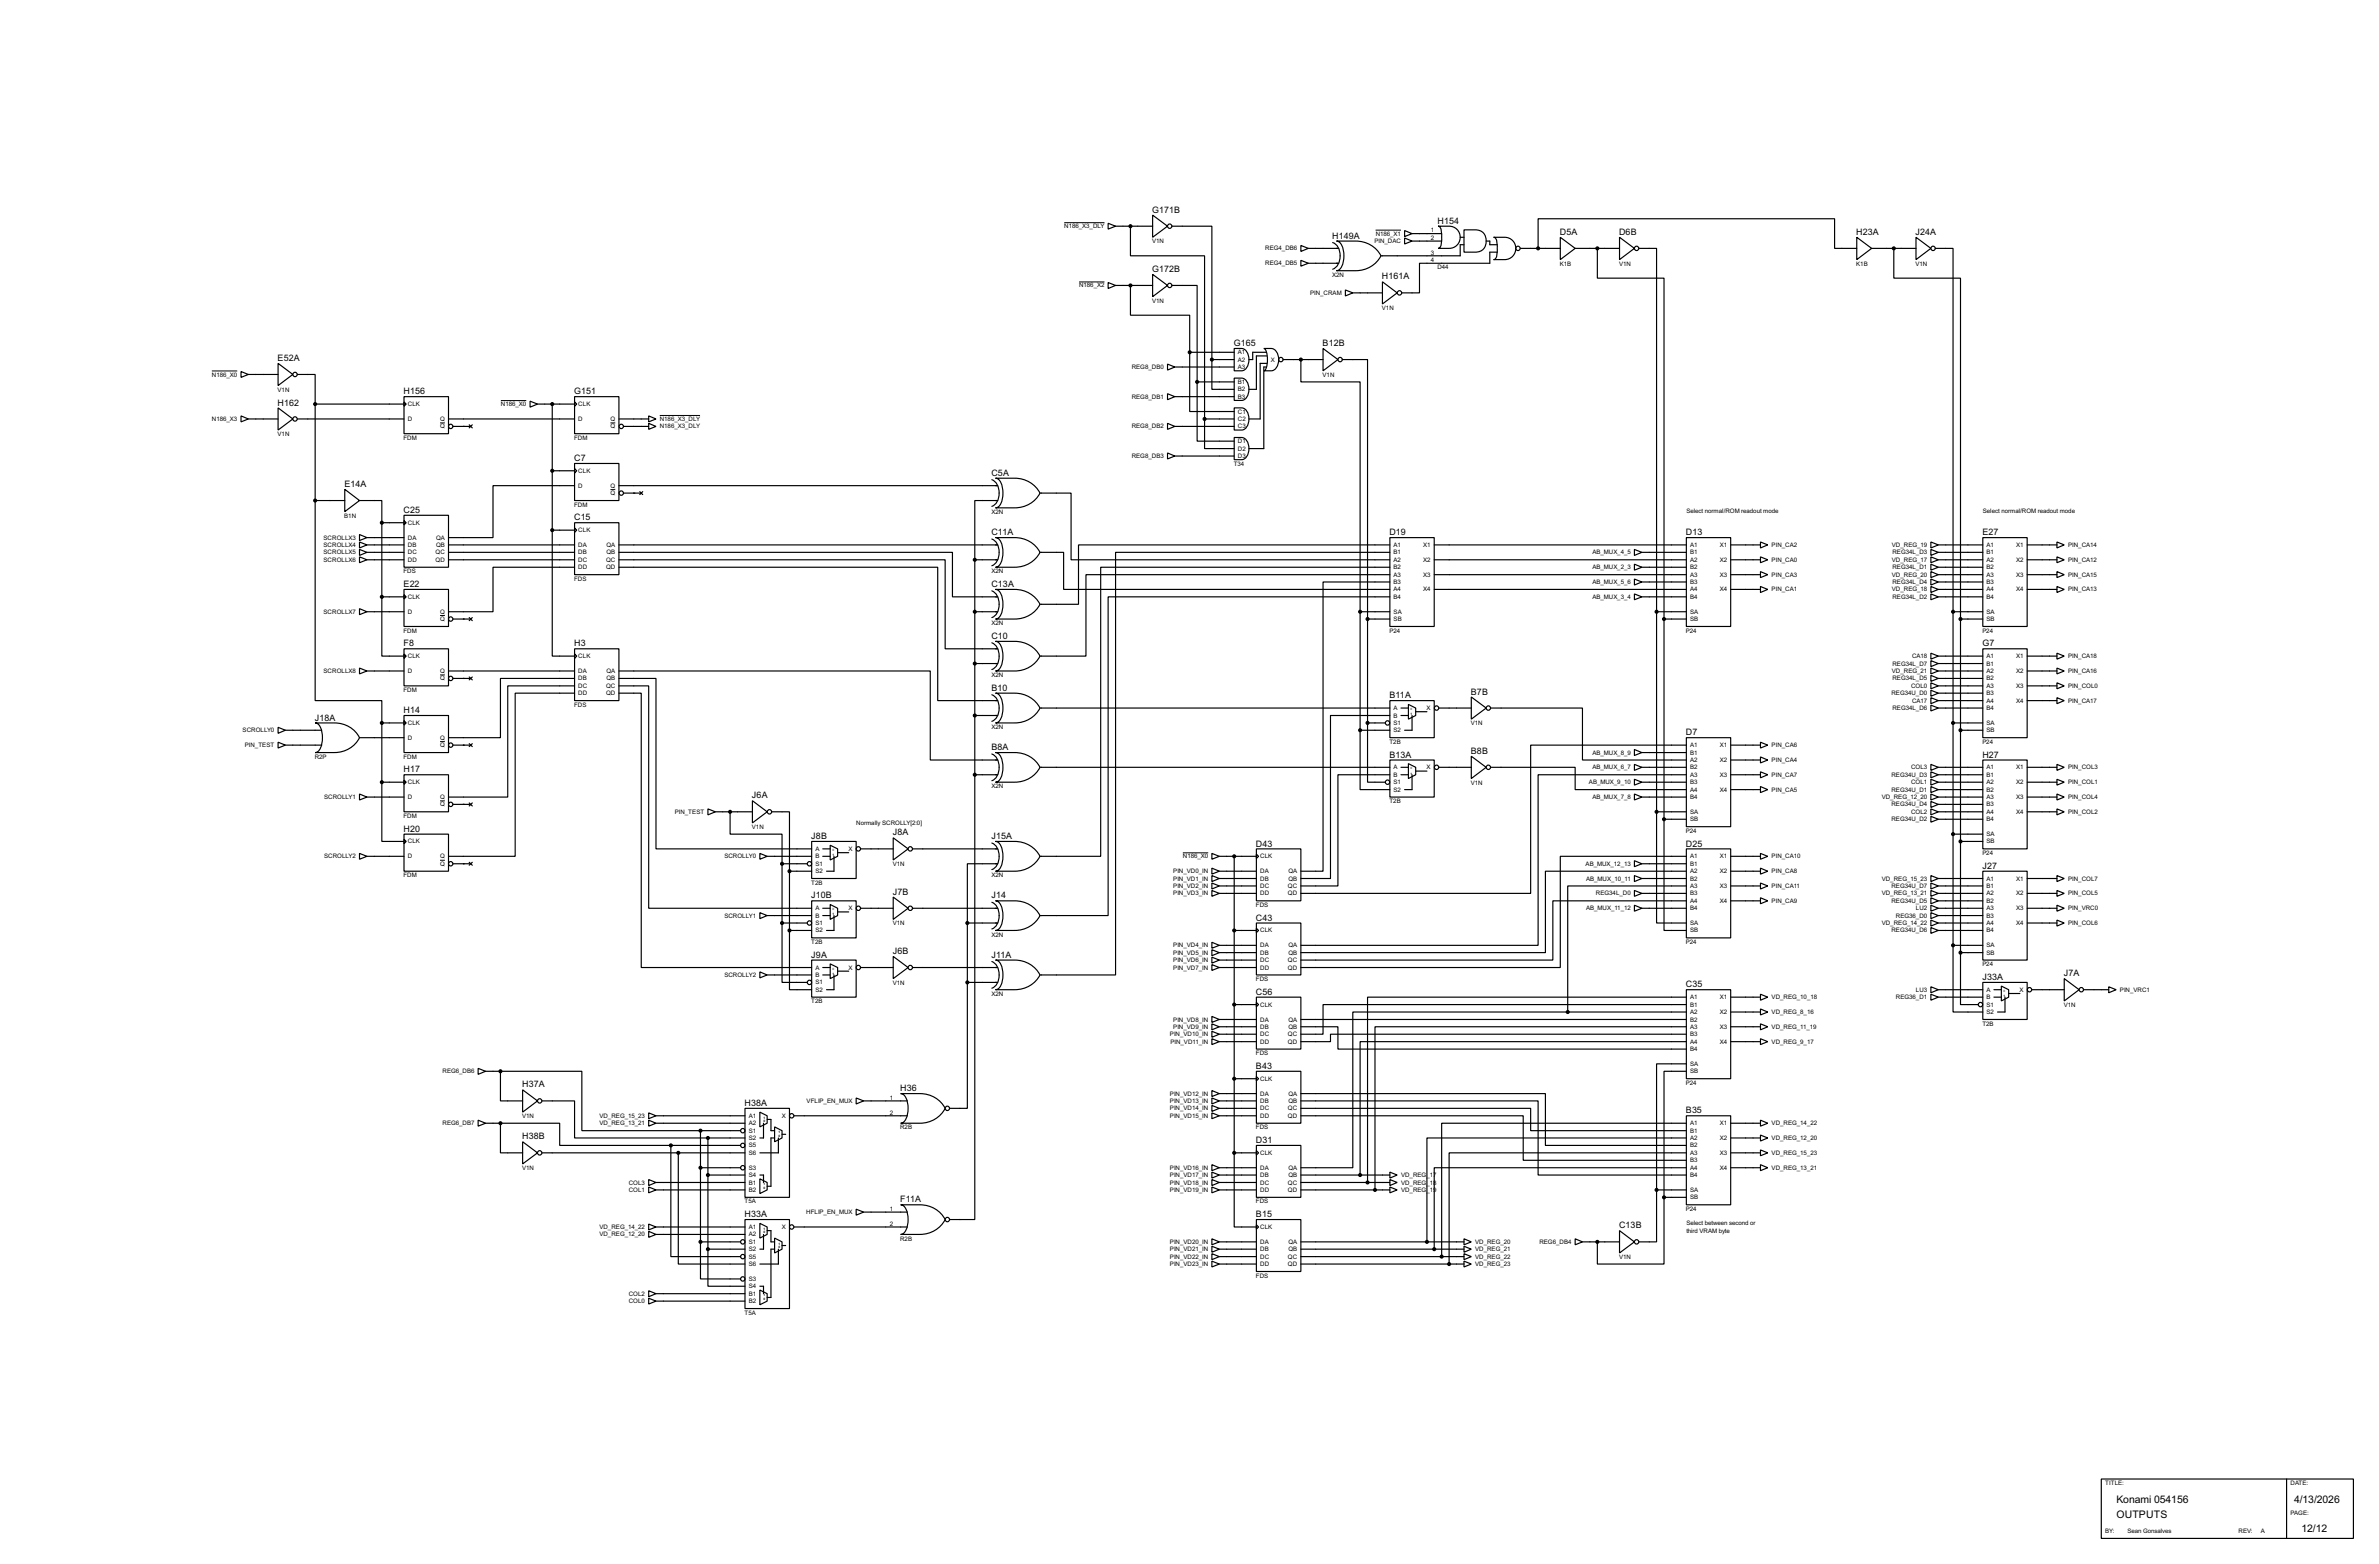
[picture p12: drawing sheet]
<svg xmlns="http://www.w3.org/2000/svg" width="815mm" height="536mm" viewBox="0 0 815 536" stroke-linecap="round" stroke-linejoin="round" font-family="sans-serif">
<defs><g id="words">
<g font-size="4">
<text x="725.3" y="514.9">Konami 054156</text>
<text x="786.2" y="514.9">4/13/2026</text>
<text x="725.3" y="520">OUTPUTS</text>
<text x="788.7" y="525.1">12/12</text>
</g>
<g font-size="3.4">
<text x="394.9" y="72.9">G171B</text>
<text x="492.7" y="76.7">H154</text>
<text x="456.6" y="81.8">H149A</text>
<text x="534.6" y="80.5">D5A</text>
<text x="554.9" y="80.5">D6B</text>
<text x="636.2" y="80.5">H23A</text>
<text x="656.5" y="80.5">J24A</text>
<text x="394.9" y="93.2">G172B</text>
<text x="473.6" y="95.8">H161A</text>
<text x="422.8" y="118.6">G165</text>
<text x="453.3" y="118.6">B12B</text>
<text x="95.2" y="123.7">E52A</text>
<text x="138.3" y="135.1">H156</text>
<text x="196.8" y="135.1">G151</text>
<text x="95.2" y="139">H162</text>
<text x="196.8" y="158">C7</text>
<text x="118" y="166.9">E14A</text>
<text x="339.8" y="163">C5A</text>
<text x="138.3" y="175.7">C25</text>
<text x="196.8" y="178.3">C15</text>
<text x="339.8" y="183.4">C11A</text>
<text x="476.2" y="183.4">D19</text>
<text x="577.8" y="183.4">D13</text>
<text x="679.4" y="183.4">E27</text>
<text x="138.3" y="201.2">E22</text>
<text x="339.8" y="201.2">C13A</text>
<text x="138.3" y="221.5">F8</text>
<text x="196.8" y="221.5">H3</text>
<text x="339.8" y="219">C10</text>
<text x="679.4" y="221.5">G7</text>
<text x="339.8" y="236.7">B10</text>
<text x="476.2" y="239.3">B11A</text>
<text x="504.1" y="238">B7B</text>
<text x="138.3" y="244.4">H14</text>
<text x="107.9" y="246.9">J18A</text>
<text x="577.8" y="252">D7</text>
<text x="339.8" y="257.1">B8A</text>
<text x="476.2" y="259.6">B13A</text>
<text x="504.1" y="258.3">B8B</text>
<text x="679.4" y="259.6">H27</text>
<text x="138.3" y="264.7">H17</text>
<text x="257.7" y="273.6">J6A</text>
<text x="138.3" y="285">H20</text>
<text x="278" y="287.5">J8B</text>
<text x="306" y="286.3">J8A</text>
<text x="339.8" y="287.5">J15A</text>
<text x="430.4" y="290.1">D43</text>
<text x="577.8" y="290.1">D25</text>
<text x="679.4" y="297.7">J27</text>
<text x="278" y="307.9">J10B</text>
<text x="306" y="306.6">J7B</text>
<text x="339.8" y="307.9">J14</text>
<text x="430.4" y="315.5">C43</text>
<text x="278" y="328.2">J9A</text>
<text x="306" y="326.9">J6B</text>
<text x="339.8" y="328.2">J11A</text>
<text x="679.4" y="335.8">J33A</text>
<text x="707.3" y="334.5">J7A</text>
<text x="430.4" y="340.9">C56</text>
<text x="577.8" y="338.3">C35</text>
<text x="430.4" y="366.3">B43</text>
<text x="179" y="372.6">H37A</text>
<text x="308.5" y="373.9">H36</text>
<text x="255.2" y="379">H38A</text>
<text x="577.8" y="381.5">B35</text>
<text x="179" y="390.4">H38B</text>
<text x="430.4" y="391.7">D31</text>
<text x="308.5" y="412">F11A</text>
<text x="255.2" y="417.1">H33A</text>
<text x="430.4" y="417.1">B15</text>
<text x="554.9" y="420.9">C13B</text>
</g>
<g font-size="2.4">
<text x="364.7" y="78.2">N186_X3_DLY</text>
<text x="394.8" y="83.4">V1N</text>
<text x="471" y="83.3">PIN_DAC</text>
<text x="471.4" y="80.8">N186_X1</text>
<text x="490.4" y="79.7">1</text>
<text x="490.4" y="82.2">2</text>
<text x="433.6" y="85.8">REG4_DB6</text>
<text x="490.4" y="87.3">3</text>
<text x="490.4" y="89.8">4</text>
<text x="433.6" y="90.9">REG4_DB5</text>
<text x="456.5" y="94.9">X2N</text>
<text x="492.6" y="92.3">D44</text>
<text x="534.5" y="91">K1B</text>
<text x="554.8" y="91">V1N</text>
<text x="636.1" y="91">K1B</text>
<text x="656.4" y="91">V1N</text>
<text x="369.8" y="98.5">N186_X2</text>
<text x="448.9" y="101">PIN_CRAM</text>
<text x="394.8" y="103.7">V1N</text>
<text x="473.6" y="106.3">V1N</text>
<text x="424.2" y="121.4">A1</text>
<text x="424.2" y="123.9">A2</text>
<text x="435.5" y="123.9">X</text>
<text x="72.6" y="129">N186_X0</text>
<text x="387.8" y="126.4">REG8_DB0</text>
<text x="424.2" y="126.4">A3</text>
<text x="424.2" y="131.6">B1</text>
<text x="453.2" y="129.1">V1N</text>
<text x="95.1" y="134.2">V1N</text>
<text x="387.8" y="136.6">REG8_DB1</text>
<text x="424.2" y="134.1">B2</text>
<text x="424.2" y="136.6">B3</text>
<text x="139.8" y="139.1">CLK</text>
<text x="171.7" y="139.1">N186_X0</text>
<text x="198.2" y="139.1">CLK</text>
<text x="424.2" y="141.7">C1</text>
<text x="72.6" y="144.3">N186_X3</text>
<text x="95.1" y="149.5">V1N</text>
<text x="139.8" y="144.3">D</text>
<text x="150.8" y="144.3">Q</text>
<text x="150.8" y="146.8">Q</text>
<text x="198.2" y="144.3">D</text>
<text x="209.2" y="144.3">Q</text>
<text x="209.2" y="146.8">Q</text>
<text x="226.1" y="144.3">N186_X3_DLY</text>
<text x="226.1" y="146.8">N186_X3_DLY</text>
<text x="387.8" y="146.8">REG8_DB2</text>
<text x="424.2" y="144.3">C2</text>
<text x="424.2" y="146.8">C3</text>
<text x="138.3" y="150.7">FDM</text>
<text x="196.7" y="150.7">FDM</text>
<text x="424.2" y="151.8">D1</text>
<text x="424.2" y="154.4">D2</text>
<text x="387.8" y="157">REG8_DB3</text>
<text x="422.8" y="159.6">T34</text>
<text x="424.2" y="157">D3</text>
<text x="198.2" y="162">CLK</text>
<text x="198.2" y="167.1">D</text>
<text x="209.2" y="167.1">Q</text>
<text x="196.7" y="173.6">FDM</text>
<text x="209.2" y="169.7">Q</text>
<text x="118" y="177.4">B1N</text>
<text x="139.8" y="179.8">CLK</text>
<text x="339.7" y="176.1">X2N</text>
<text x="577.9" y="175.9">Select normal/ROM readout mode</text>
<text x="679.5" y="175.9">Select normal/ROM readout mode</text>
<text x="110.9" y="184.9">SCROLLX3</text>
<text x="139.8" y="184.9">DA</text>
<text x="149.4" y="184.9">QA</text>
<text x="198.2" y="182.4">CLK</text>
<text x="110.9" y="187.4">SCROLLX4</text>
<text x="110.9" y="190">SCROLLX5</text>
<text x="139.8" y="187.4">DB</text>
<text x="139.8" y="190">DC</text>
<text x="149.3" y="190">QC</text>
<text x="149.4" y="187.4">QB</text>
<text x="198.2" y="187.4">DA</text>
<text x="198.2" y="190">DB</text>
<text x="207.8" y="187.4">QA</text>
<text x="207.8" y="190">QB</text>
<text x="477.6" y="187.4">A1</text>
<text x="477.6" y="190">B1</text>
<text x="487.7" y="187.4">X1</text>
<text x="545.7" y="190">AB_MUX_4_5</text>
<text x="579.2" y="187.4">A1</text>
<text x="579.2" y="190">B1</text>
<text x="589.3" y="187.4">X1</text>
<text x="607.1" y="187.4">PIN_CA2</text>
<text x="648.3" y="187.4">VD_REG_19</text>
<text x="648.5" y="190">REG34L_D3</text>
<text x="680.8" y="187.4">A1</text>
<text x="680.8" y="190">B1</text>
<text x="690.9" y="187.4">X1</text>
<text x="708.7" y="187.4">PIN_CA14</text>
<text x="110.9" y="192.5">SCROLLX6</text>
<text x="138.3" y="196.5">FDS</text>
<text x="139.8" y="192.5">DD</text>
<text x="149.3" y="192.5">QD</text>
<text x="198.2" y="192.5">DC</text>
<text x="198.2" y="195.1">DD</text>
<text x="207.7" y="192.5">QC</text>
<text x="207.7" y="195.1">QD</text>
<text x="339.7" y="196.5">X2N</text>
<text x="477.6" y="192.5">A2</text>
<text x="477.6" y="195.1">B2</text>
<text x="477.6" y="197.6">A3</text>
<text x="487.7" y="192.5">X2</text>
<text x="487.7" y="197.6">X3</text>
<text x="545.7" y="195.1">AB_MUX_2_3</text>
<text x="579.2" y="192.5">A2</text>
<text x="579.2" y="195.1">B2</text>
<text x="579.2" y="197.6">A3</text>
<text x="589.3" y="192.5">X2</text>
<text x="589.3" y="197.6">X3</text>
<text x="607.1" y="192.5">PIN_CA0</text>
<text x="607.1" y="197.6">PIN_CA3</text>
<text x="648.3" y="192.5">VD_REG_17</text>
<text x="648.3" y="197.6">VD_REG_20</text>
<text x="648.5" y="195.1">REG34L_D1</text>
<text x="680.8" y="192.5">A2</text>
<text x="680.8" y="195.1">B2</text>
<text x="680.8" y="197.6">A3</text>
<text x="690.9" y="192.5">X2</text>
<text x="690.9" y="197.6">X3</text>
<text x="708.7" y="197.6">PIN_CA15</text>
<text x="708.7" y="192.5">PIN_CA12</text>
<text x="196.7" y="199">FDS</text>
<text x="477.6" y="200.1">B3</text>
<text x="477.6" y="202.7">A4</text>
<text x="487.7" y="202.7">X4</text>
<text x="545.7" y="200.1">AB_MUX_5_6</text>
<text x="579.2" y="200.1">B3</text>
<text x="579.2" y="202.7">A4</text>
<text x="589.3" y="202.7">X4</text>
<text x="607.1" y="202.7">PIN_CA1</text>
<text x="648.3" y="202.7">VD_REG_18</text>
<text x="648.5" y="200.1">REG34L_D4</text>
<text x="680.8" y="200.1">B3</text>
<text x="680.8" y="202.7">A4</text>
<text x="690.9" y="202.7">X4</text>
<text x="708.7" y="202.7">PIN_CA13</text>
<text x="139.8" y="205.2">CLK</text>
<text x="477.6" y="205.2">B4</text>
<text x="545.7" y="205.2">AB_MUX_3_4</text>
<text x="579.2" y="205.2">B4</text>
<text x="648.5" y="205.2">REG34L_D2</text>
<text x="680.8" y="205.2">B4</text>
<text x="110.9" y="210.3">SCROLLX7</text>
<text x="139.8" y="210.3">D</text>
<text x="150.8" y="210.3">Q</text>
<text x="150.8" y="212.8">Q</text>
<text x="339.7" y="214.2">X2N</text>
<text x="477.6" y="210.3">SA</text>
<text x="477.6" y="212.8">SB</text>
<text x="579.2" y="210.3">SA</text>
<text x="579.2" y="212.8">SB</text>
<text x="680.8" y="210.3">SA</text>
<text x="680.8" y="212.8">SB</text>
<text x="138.3" y="216.8">FDM</text>
<text x="476.1" y="216.8">P24</text>
<text x="577.7" y="216.8">P24</text>
<text x="679.3" y="216.8">P24</text>
<text x="139.8" y="225.5">CLK</text>
<text x="198.2" y="225.5">CLK</text>
<text x="655.2" y="225.5">CA18</text>
<text x="680.8" y="225.5">A1</text>
<text x="690.9" y="225.5">X1</text>
<text x="708.7" y="225.5">PIN_CA18</text>
<text x="110.9" y="230.6">SCROLLX8</text>
<text x="139.8" y="230.6">D</text>
<text x="150.8" y="230.6">Q</text>
<text x="150.8" y="233.2">Q</text>
<text x="198.2" y="230.6">DA</text>
<text x="198.2" y="233.2">DB</text>
<text x="207.8" y="230.6">QA</text>
<text x="207.8" y="233.2">QB</text>
<text x="339.7" y="232">X2N</text>
<text x="648.3" y="230.6">VD_REG_21</text>
<text x="648.5" y="228.1">REG34L_D7</text>
<text x="648.5" y="233.2">REG34L_D5</text>
<text x="680.8" y="230.6">A2</text>
<text x="680.8" y="228.1">B1</text>
<text x="680.8" y="233.2">B2</text>
<text x="690.9" y="230.6">X2</text>
<text x="708.7" y="230.6">PIN_CA16</text>
<text x="138.3" y="237.1">FDM</text>
<text x="198.2" y="235.7">DC</text>
<text x="198.2" y="238.2">DD</text>
<text x="207.7" y="235.7">QC</text>
<text x="207.7" y="238.2">QD</text>
<text x="648.2" y="238.2">REG34U_D0</text>
<text x="654.9" y="235.7">COL0</text>
<text x="680.8" y="235.7">A3</text>
<text x="680.8" y="238.2">B3</text>
<text x="690.9" y="235.7">X3</text>
<text x="708.7" y="235.7">PIN_COL0</text>
<text x="196.7" y="242.2">FDS</text>
<text x="477.6" y="243.3">A</text>
<text x="477.6" y="245.9">B</text>
<text x="488.9" y="243.3">X</text>
<text x="648.5" y="243.3">REG34L_D6</text>
<text x="655.2" y="240.8">CA17</text>
<text x="680.8" y="240.8">A4</text>
<text x="680.8" y="243.3">B4</text>
<text x="690.9" y="240.8">X4</text>
<text x="708.7" y="240.8">PIN_CA17</text>
<text x="83.1" y="250.9">SCROLLY0</text>
<text x="139.8" y="248.4">CLK</text>
<text x="339.7" y="249.8">X2N</text>
<text x="477.6" y="250.9">S2</text>
<text x="477.6" y="248.4">S1</text>
<text x="504" y="248.5">V1N</text>
<text x="680.8" y="248.4">SA</text>
<text x="680.8" y="250.9">SB</text>
<text x="83.9" y="256">PIN_TEST</text>
<text x="139.8" y="253.5">D</text>
<text x="150.8" y="253.5">Q</text>
<text x="150.8" y="256">Q</text>
<text x="476.1" y="254.9">T2B</text>
<text x="579.2" y="256">A1</text>
<text x="589.3" y="256">X1</text>
<text x="607.1" y="256">PIN_CA6</text>
<text x="679.3" y="254.9">P24</text>
<text x="107.8" y="260">R2P</text>
<text x="138.3" y="260">FDM</text>
<text x="477.6" y="263.6">A</text>
<text x="488.9" y="263.6">X</text>
<text x="545.7" y="258.6">AB_MUX_8_9</text>
<text x="545.7" y="263.6">AB_MUX_6_7</text>
<text x="579.2" y="261.1">A2</text>
<text x="579.2" y="258.6">B1</text>
<text x="579.2" y="263.6">B2</text>
<text x="589.3" y="261.1">X2</text>
<text x="607.1" y="261.1">PIN_CA4</text>
<text x="654.9" y="263.6">COL3</text>
<text x="680.8" y="263.6">A1</text>
<text x="690.9" y="263.6">X1</text>
<text x="708.7" y="263.6">PIN_COL3</text>
<text x="139.8" y="268.7">CLK</text>
<text x="477.6" y="266.2">B</text>
<text x="477.6" y="268.7">S1</text>
<text x="504" y="268.9">V1N</text>
<text x="544.5" y="268.7">AB_MUX_9_10</text>
<text x="579.2" y="266.2">A3</text>
<text x="579.2" y="268.7">B3</text>
<text x="589.3" y="266.2">X3</text>
<text x="607.1" y="266.2">PIN_CA7</text>
<text x="648.2" y="266.2">REG34U_D3</text>
<text x="654.9" y="268.7">COL1</text>
<text x="680.8" y="268.7">A2</text>
<text x="680.8" y="266.2">B1</text>
<text x="690.9" y="268.7">X2</text>
<text x="708.7" y="268.7">PIN_COL1</text>
<text x="111.1" y="273.8">SCROLLY1</text>
<text x="139.8" y="273.8">D</text>
<text x="150.8" y="273.8">Q</text>
<text x="339.7" y="270.1">X2N</text>
<text x="476.1" y="275.2">T2B</text>
<text x="477.6" y="271.3">S2</text>
<text x="545.7" y="273.8">AB_MUX_7_8</text>
<text x="579.2" y="271.3">A4</text>
<text x="579.2" y="273.8">B4</text>
<text x="589.3" y="271.3">X4</text>
<text x="607.1" y="271.3">PIN_CA5</text>
<text x="644.9" y="273.8">VD_REG_12_20</text>
<text x="648.2" y="271.3">REG34U_D1</text>
<text x="680.8" y="271.3">B2</text>
<text x="680.8" y="273.8">A3</text>
<text x="690.9" y="273.8">X3</text>
<text x="708.7" y="273.8">PIN_COL4</text>
<text x="138.3" y="280.3">FDM</text>
<text x="150.8" y="276.3">Q</text>
<text x="231.2" y="278.9">PIN_TEST</text>
<text x="579.2" y="278.9">SA</text>
<text x="579.2" y="281.4">SB</text>
<text x="648.2" y="281.4">REG34U_D2</text>
<text x="648.2" y="276.3">REG34U_D4</text>
<text x="654.9" y="278.9">COL2</text>
<text x="680.8" y="276.3">B3</text>
<text x="680.8" y="278.9">A4</text>
<text x="680.8" y="281.4">B4</text>
<text x="690.9" y="278.9">X4</text>
<text x="708.7" y="278.9">PIN_COL2</text>
<text x="257.7" y="284.1">V1N</text>
<text x="293.4" y="282.6">Normally SCROLLY[2:0]</text>
<text x="577.7" y="285.4">P24</text>
<text x="680.8" y="286.5">SA</text>
<text x="139.8" y="289">CLK</text>
<text x="279.5" y="291.6">A</text>
<text x="290.8" y="291.6">X</text>
<text x="679.3" y="293">P24</text>
<text x="680.8" y="289">SB</text>
<text x="111.1" y="294.1">SCROLLY2</text>
<text x="139.8" y="294.1">D</text>
<text x="150.8" y="294.1">Q</text>
<text x="150.8" y="296.7">Q</text>
<text x="248.2" y="294.1">SCROLLY0</text>
<text x="279.5" y="299.2">S2</text>
<text x="279.5" y="294.1">B</text>
<text x="279.5" y="296.7">S1</text>
<text x="305.9" y="296.8">V1N</text>
<text x="402.1" y="299.2">PIN_VD0_IN</text>
<text x="405.4" y="294.1">N186_X0</text>
<text x="431.9" y="294.1">CLK</text>
<text x="431.9" y="299.2">DA</text>
<text x="441.5" y="299.2">QA</text>
<text x="543.4" y="296.7">AB_MUX_12_13</text>
<text x="579.2" y="294.1">A1</text>
<text x="579.2" y="299.2">A2</text>
<text x="579.2" y="296.7">B1</text>
<text x="589.3" y="294.1">X1</text>
<text x="589.3" y="299.2">X2</text>
<text x="607.1" y="299.2">PIN_CA8</text>
<text x="607.1" y="294.1">PIN_CA10</text>
<text x="138.3" y="300.6">FDM</text>
<text x="278" y="303.1">T2B</text>
<text x="339.7" y="300.6">X2N</text>
<text x="402.1" y="301.7">PIN_VD1_IN</text>
<text x="402.1" y="304.3">PIN_VD2_IN</text>
<text x="431.9" y="301.7">DB</text>
<text x="431.9" y="304.3">DC</text>
<text x="441.4" y="304.3">QC</text>
<text x="441.5" y="301.7">QB</text>
<text x="543.5" y="301.7">AB_MUX_10_11</text>
<text x="579.2" y="301.7">B2</text>
<text x="579.2" y="304.3">A3</text>
<text x="589.3" y="304.3">X3</text>
<text x="607.1" y="304.3">PIN_CA11</text>
<text x="644.9" y="301.7">VD_REG_15_23</text>
<text x="648.2" y="304.3">REG34U_D7</text>
<text x="680.8" y="301.7">A1</text>
<text x="680.8" y="304.3">B1</text>
<text x="690.9" y="301.7">X1</text>
<text x="708.7" y="301.7">PIN_COL7</text>
<text x="279.5" y="311.9">A</text>
<text x="290.8" y="311.9">X</text>
<text x="402.1" y="306.8">PIN_VD3_IN</text>
<text x="430.4" y="310.8">FDS</text>
<text x="431.9" y="306.8">DD</text>
<text x="441.4" y="306.8">QD</text>
<text x="543.5" y="311.9">AB_MUX_11_12</text>
<text x="546.9" y="306.8">REG34L_D0</text>
<text x="579.2" y="306.8">B3</text>
<text x="579.2" y="309.4">A4</text>
<text x="579.2" y="311.9">B4</text>
<text x="589.3" y="309.4">X4</text>
<text x="607.1" y="309.4">PIN_CA9</text>
<text x="644.9" y="306.8">VD_REG_13_21</text>
<text x="648.2" y="309.4">REG34U_D5</text>
<text x="656.6" y="311.9">LU2</text>
<text x="680.8" y="306.8">A2</text>
<text x="680.8" y="309.4">B2</text>
<text x="680.8" y="311.9">A3</text>
<text x="690.9" y="306.8">X2</text>
<text x="690.9" y="311.9">X3</text>
<text x="708.7" y="306.8">PIN_COL5</text>
<text x="708.7" y="311.9">PIN_VRC0</text>
<text x="248.2" y="314.4">SCROLLY1</text>
<text x="279.5" y="314.4">B</text>
<text x="279.5" y="317">S1</text>
<text x="305.9" y="317.1">V1N</text>
<text x="579.2" y="317">SA</text>
<text x="644.9" y="317">VD_REG_14_22</text>
<text x="649.7" y="314.4">REG36_D0</text>
<text x="680.8" y="314.4">B3</text>
<text x="680.8" y="317">A4</text>
<text x="690.9" y="317">X4</text>
<text x="708.7" y="317">PIN_COL6</text>
<text x="278" y="323.5">T2B</text>
<text x="279.5" y="319.5">S2</text>
<text x="339.7" y="320.9">X2N</text>
<text x="431.9" y="319.5">CLK</text>
<text x="577.7" y="323.5">P24</text>
<text x="579.2" y="319.5">SB</text>
<text x="648.2" y="319.5">REG34U_D6</text>
<text x="680.8" y="319.5">B4</text>
<text x="402.1" y="324.6">PIN_VD4_IN</text>
<text x="402.1" y="327.1">PIN_VD5_IN</text>
<text x="402.1" y="329.7">PIN_VD6_IN</text>
<text x="431.9" y="324.6">DA</text>
<text x="431.9" y="327.1">DB</text>
<text x="431.9" y="329.7">DC</text>
<text x="441.4" y="329.7">QC</text>
<text x="441.5" y="324.6">QA</text>
<text x="441.5" y="327.1">QB</text>
<text x="680.8" y="324.6">SA</text>
<text x="680.8" y="327.1">SB</text>
<text x="248.2" y="334.8">SCROLLY2</text>
<text x="279.5" y="332.2">A</text>
<text x="279.5" y="334.8">B</text>
<text x="290.8" y="332.2">X</text>
<text x="402.1" y="332.2">PIN_VD7_IN</text>
<text x="431.9" y="332.2">DD</text>
<text x="441.4" y="332.2">QD</text>
<text x="679.3" y="331.1">P24</text>
<text x="279.5" y="339.8">S2</text>
<text x="279.5" y="337.3">S1</text>
<text x="305.9" y="337.4">V1N</text>
<text x="339.7" y="341.2">X2N</text>
<text x="430.4" y="336.2">FDS</text>
<text x="656.6" y="339.8">LU3</text>
<text x="680.8" y="339.8">A</text>
<text x="692.1" y="339.8">X</text>
<text x="726.5" y="339.8">PIN_VRC1</text>
<text x="278" y="343.8">T2B</text>
<text x="431.9" y="344.9">CLK</text>
<text x="579.2" y="342.4">A1</text>
<text x="579.2" y="347.5">A2</text>
<text x="579.2" y="344.9">B1</text>
<text x="589.3" y="342.4">X1</text>
<text x="589.3" y="347.5">X2</text>
<text x="607.1" y="342.4">VD_REG_10_18</text>
<text x="607.1" y="347.5">VD_REG_8_16</text>
<text x="649.7" y="342.4">REG36_D1</text>
<text x="680.8" y="347.5">S2</text>
<text x="680.8" y="342.4">B</text>
<text x="680.8" y="344.9">S1</text>
<text x="707.2" y="345.1">V1N</text>
<text x="402.1" y="350">PIN_VD8_IN</text>
<text x="402.1" y="352.5">PIN_VD9_IN</text>
<text x="431.9" y="350">DA</text>
<text x="431.9" y="352.5">DB</text>
<text x="441.5" y="350">QA</text>
<text x="441.5" y="352.5">QB</text>
<text x="579.2" y="350">B2</text>
<text x="579.2" y="352.5">A3</text>
<text x="589.3" y="352.5">X3</text>
<text x="607.1" y="352.5">VD_REG_11_19</text>
<text x="679.3" y="351.4">T2B</text>
<text x="400.9" y="355.1">PIN_VD10_IN</text>
<text x="401.1" y="357.6">PIN_VD11_IN</text>
<text x="431.9" y="355.1">DC</text>
<text x="431.9" y="357.6">DD</text>
<text x="441.4" y="355.1">QC</text>
<text x="441.4" y="357.6">QD</text>
<text x="579.2" y="355.1">B3</text>
<text x="579.2" y="357.6">A4</text>
<text x="589.3" y="357.6">X4</text>
<text x="607.1" y="357.6">VD_REG_9_17</text>
<text x="430.4" y="361.6">FDS</text>
<text x="579.2" y="365.2">SA</text>
<text x="579.2" y="360.2">B4</text>
<text x="151.6" y="367.8">REG6_DB6</text>
<text x="431.9" y="370.3">CLK</text>
<text x="577.7" y="371.7">P24</text>
<text x="579.2" y="367.8">SB</text>
<text x="276.4" y="377.9">VFLIP_EN_MUX</text>
<text x="305" y="376.8">1</text>
<text x="400.9" y="375.4">PIN_VD12_IN</text>
<text x="400.9" y="377.9">PIN_VD13_IN</text>
<text x="431.9" y="375.4">DA</text>
<text x="431.9" y="377.9">DB</text>
<text x="441.5" y="375.4">QA</text>
<text x="441.5" y="377.9">QB</text>
<text x="178.9" y="383.1">V1N</text>
<text x="205.4" y="383">VD_REG_15_23</text>
<text x="256.6" y="383">A1</text>
<text x="267.9" y="383">X</text>
<text x="305" y="381.9">2</text>
<text x="400.9" y="380.5">PIN_VD14_IN</text>
<text x="400.9" y="383">PIN_VD15_IN</text>
<text x="431.9" y="380.5">DC</text>
<text x="431.9" y="383">DD</text>
<text x="441.4" y="380.5">QC</text>
<text x="441.4" y="383">QD</text>
<text x="151.6" y="385.6">REG6_DB7</text>
<text x="205.4" y="385.6">VD_REG_13_21</text>
<text x="256.6" y="385.6">A2</text>
<text x="256.6" y="388.1">S1</text>
<text x="308.5" y="387">R2B</text>
<text x="430.4" y="387">FDS</text>
<text x="579.2" y="385.6">A1</text>
<text x="579.2" y="388.1">B1</text>
<text x="589.3" y="385.6">X1</text>
<text x="607.1" y="385.6">VD_REG_14_22</text>
<text x="256.6" y="390.6">S2</text>
<text x="256.6" y="395.7">S6</text>
<text x="256.6" y="393.2">S5</text>
<text x="431.9" y="395.7">CLK</text>
<text x="579.2" y="390.6">A2</text>
<text x="579.2" y="393.2">B2</text>
<text x="579.2" y="395.7">A3</text>
<text x="589.3" y="390.6">X2</text>
<text x="589.3" y="395.7">X3</text>
<text x="607.1" y="390.6">VD_REG_12_20</text>
<text x="607.1" y="395.7">VD_REG_15_23</text>
<text x="178.9" y="400.9">V1N</text>
<text x="256.6" y="400.8">S3</text>
<text x="400.9" y="400.8">PIN_VD16_IN</text>
<text x="431.9" y="400.8">DA</text>
<text x="441.5" y="400.8">QA</text>
<text x="579.2" y="398.3">B3</text>
<text x="579.2" y="400.8">A4</text>
<text x="589.3" y="400.8">X4</text>
<text x="607.1" y="400.8">VD_REG_13_21</text>
<text x="215.5" y="405.9">COL3</text>
<text x="256.6" y="403.3">S4</text>
<text x="256.6" y="405.9">B1</text>
<text x="400.9" y="403.3">PIN_VD17_IN</text>
<text x="400.9" y="405.9">PIN_VD18_IN</text>
<text x="431.9" y="403.3">DB</text>
<text x="431.9" y="405.9">DC</text>
<text x="441.4" y="405.9">QC</text>
<text x="441.5" y="403.3">QB</text>
<text x="480.1" y="403.3">VD_REG_17</text>
<text x="480.1" y="405.9">VD_REG_18</text>
<text x="579.2" y="403.3">B4</text>
<text x="215.5" y="408.4">COL1</text>
<text x="255.1" y="412.4">T5A</text>
<text x="256.6" y="408.4">B2</text>
<text x="400.9" y="408.4">PIN_VD19_IN</text>
<text x="430.4" y="412.4">FDS</text>
<text x="431.9" y="408.4">DD</text>
<text x="441.4" y="408.4">QD</text>
<text x="480.1" y="408.4">VD_REG_19</text>
<text x="579.2" y="408.4">SA</text>
<text x="579.2" y="411">SB</text>
<text x="276.3" y="416">HFLIP_EN_MUX</text>
<text x="305" y="414.9">1</text>
<text x="577.7" y="414.9">P24</text>
<text x="577.9" y="419.8">Select between second or</text>
<text x="205.4" y="421.1">VD_REG_14_22</text>
<text x="205.4" y="423.7">VD_REG_12_20</text>
<text x="256.6" y="421.1">A1</text>
<text x="256.6" y="423.7">A2</text>
<text x="267.9" y="421.1">X</text>
<text x="305" y="420">2</text>
<text x="308.5" y="425.1">R2B</text>
<text x="431.9" y="421.1">CLK</text>
<text x="577.9" y="422.3">third VRAM byte</text>
<text x="256.6" y="428.7">S2</text>
<text x="256.6" y="426.2">S1</text>
<text x="256.6" y="431.3">S5</text>
<text x="400.9" y="426.2">PIN_VD20_IN</text>
<text x="400.9" y="428.7">PIN_VD21_IN</text>
<text x="400.9" y="431.3">PIN_VD22_IN</text>
<text x="431.9" y="426.2">DA</text>
<text x="431.9" y="428.7">DB</text>
<text x="431.9" y="431.3">DC</text>
<text x="441.4" y="431.3">QC</text>
<text x="441.5" y="426.2">QA</text>
<text x="441.5" y="428.7">QB</text>
<text x="505.5" y="428.7">VD_REG_21</text>
<text x="505.5" y="426.2">VD_REG_20</text>
<text x="505.5" y="431.3">VD_REG_22</text>
<text x="527.5" y="426.2">REG6_DB4</text>
<text x="554.8" y="431.4">V1N</text>
<text x="256.6" y="433.8">S6</text>
<text x="400.9" y="433.8">PIN_VD23_IN</text>
<text x="430.4" y="437.8">FDS</text>
<text x="431.9" y="433.8">DD</text>
<text x="441.4" y="433.8">QD</text>
<text x="505.5" y="433.8">VD_REG_23</text>
<text x="215.5" y="444">COL2</text>
<text x="256.6" y="441.4">S4</text>
<text x="256.6" y="444">B1</text>
<text x="256.6" y="438.9">S3</text>
<text x="215.5" y="446.5">COL0</text>
<text x="256.6" y="446.5">B2</text>
<text x="255.1" y="450.5">T5A</text>
<text x="721.4" y="508.9">TITLE:</text>
<text x="784.9" y="508.9">DATE:</text>
<text x="784.9" y="519.1">PAGE:</text>
<text x="721.4" y="525.4">BY:</text>
<text x="729" y="525.4">Sean Gonsalves</text>
<text x="767.1" y="525.4">REV:</text>
<text x="774.8" y="525.4">A</text>
</g>
<g font-size="1.2">
<text x="483.4" y="243.3">0</text>
<text x="483.4" y="245.1">1</text>
<text x="483.4" y="263.6">0</text>
<text x="483.4" y="265.4">1</text>
<text x="285.3" y="291.6">0</text>
<text x="285.3" y="293.4">1</text>
<text x="285.3" y="311.9">0</text>
<text x="285.3" y="313.7">1</text>
<text x="285.3" y="332.2">0</text>
<text x="285.3" y="334">1</text>
<text x="686.6" y="339.8">0</text>
<text x="686.6" y="341.6">1</text>
<text x="261.7" y="383.3">1</text>
<text x="261.7" y="384.5">0</text>
<text x="266.8" y="388.4">1</text>
<text x="266.8" y="389.6">0</text>
<text x="261.7" y="406.1">1</text>
<text x="261.7" y="407.4">0</text>
<text x="261.7" y="421.4">1</text>
<text x="261.7" y="422.6">0</text>
<text x="266.8" y="426.5">1</text>
<text x="266.8" y="427.7">0</text>
<text x="261.7" y="444.2">1</text>
<text x="261.7" y="445.5">0</text>
</g>
</g></defs>
<g fill="none" stroke="#000" stroke-width=".4">
<path d="M379.8 76.5l2.5 1-2.5 1zM382.3 77.5h12.7M387.4 77.5v10.2h25.4v55.9M395 73.7l5.1 3.8-5.1 3.8zM401.6 77.5h13.7v45.7M481.4 79l2.5 1.1-2.5 1zM492.8 77.5h3.8a3.8 3.8 0 0 1 3.8 3.8 3.8 3.8 0 0 1-3.8 3.8h-3.8a2.09 2.09 0 0 0 1.2-2.7 8.6 8.6 0 0 0-.7-4.7zM501.7 78.8a8.8 8.8 0 0 1 6.2 .6 4 4 0 0 1-1.5 6.9l-4.7 .1zM379.8 96.8l2.5 1-2.5 1.1zM382.3 97.8h12.7M387.4 97.8v10.2h20.3v12.7M395 94l5.1 3.8-5.1 3.9z"/>
<path d="M401.6 97.8h8.7v33.1M445.8 84.1l2.6 1-2.6 1.1zM445.8 89.2l2.6 1-2.6 1zM448.4 85.1h10.4M448.4 90.2h10.4M456.7 83.1a5.5 5.5 0 0 1 1.5 8.1l-1.5 1.1M458 82.6h6.6a9.6 9.6 0 0 1 8.7 5.1 9.6 9.6 0 0 1-8.7 5.1h-6.6a3.2 3.2 0 0 0 2.4-3.2 7.6 7.6 0 0 0-1.4-6.6zM461.1 99.4l2.5 1-2.5 1zM473.8 96.6l5 3.8-5 3.8zM481.4 81.6l2.5 1-2.5 1zM483.9 80.1h10.2M483.9 82.6h10.2"/>
<path d="M500.4 81.3h1.3M501.7 83.9h-1.3v3.8h-27.1M509.3 82.6h1.3v1.3h2.5M511.9 81.3h3.8a3.8 3.8 0 0 1 3.8 3.8 3.8 3.8 0 0 1-3.8 3.9h-3.8a2.12 2.12 0 0 0 1.2-2.7 8.6 8.6 0 0 0-.7-4.8zM513.1 86.4h-2.5v3.8h-24.1v10.2h-6.1M521 85.1h13.7M527.1 85.1v-10.1h101.6v10.1h7.6M534.7 81.3l5.1 3.8-5.1 3.9zM539.8 85.1h15.2M547.4 85.1v10.2h22.9v116.8M555 81.3l5.1 3.8-5.1 3.9zM561.6 85.1h6.1v124.5"/>
<path d="M636.3 81.3l5.1 3.8-5.1 3.9zM641.4 85.1h15.2M649 85.1v10.2h22.9v116.8M656.6 81.3l5.1 3.8-5.1 3.9zM663.2 85.1h6.1v124.5M423 119.4h2.5a3.9 3.9 0 0 1 2.3 5.3l-.5 1.2a2.17 2.17 0 0 1-1.8 1.2h-2.5zM433.1 119.4h2.6a3.9 3.9 0 0 1 2.3 5.3l-.5 1.2a2.22 2.22 0 0 1-1.8 1.2h-2.6a4.8 4.8 0 0 0 1.2-4.8l-.4-2.1zM453.4 119.4l5.1 3.8-5.1 3.9zM463.6 100.4h10.2M82.6 127.3l2.5 1-2.5 1zM85.1 128.3h10.2M95.3 139.8l5.1 3.8-5.1 3.8z"/>
<path d="M95.3 124.5l5.1 3.8-5.1 3.8zM101.9 128.3h6.1v10.2M108 138.5h30.5M108 138.5v33M138.5 135.9h15.2v12.7h-15.2zM138.5 137.7l.7 .8-.7 .7zM181.7 137.5l2.5 1-2.5 1zM184.2 138.5h12.7M189.3 138.5v43.2M196.9 135.9h15.2v12.7h-15.2zM196.9 137.7l.8 .8-.8 .7zM400.1 124.8l2.5 1-2.5 1z"/>
<path d="M400.1 134.9l2.5 1-2.5 1.1zM402.6 125.8h20.4M402.6 135.9h20.4M407.7 120.7v20.3h15.3M407.7 120.7h15.3M410.3 130.9v20.3h12.7M410.3 130.9h12.7M415.3 123.2v10.2h7.7M415.3 123.2h7.7M423 129.6h2.5a3.9 3.9 0 0 1 2.3 5.3l-.5 1.2a2.17 2.17 0 0 1-1.8 1.1h-2.5zM423 139.8h2.5a3.9 3.9 0 0 1 2.3 5.3l-.5 1.2a2.17 2.17 0 0 1-1.8 1.1h-2.5zM433.9 125.8h-.8v27.9h-5.1"/>
<path d="M433.9 120.7h-4.6v2.5h-1.3M434.1 124.5h-2.2v19.1h-3.9M434.1 122h-3.5v11.4h-2.6M439.7 123.2h13.7M445.8 123.2v7.7h20.3v78.7M460 123.2h8.7v88.9M82.6 142.5l2.5 1.1-2.5 1zM85.1 143.6h10.2M101.9 143.6h36.6M153.7 143.6h43.2M155.2 146.1h6.1M160.8 145.6l1.1 1"/>
<path d="M161.9 145.6l-1.1 1M196.9 158.8h15.2v12.7h-15.2zM212.1 143.6h10.2M213.7 146.1h8.6M222.3 142.5l2.5 1.1-2.5 1zM222.3 145.1l2.5 1-2.5 1zM400.1 145.1l2.5 1-2.5 1zM400.1 155.2l2.5 1.1-2.5 1zM402.6 146.1h20.4M402.6 156.3h20.4M412.8 143.6v10.1h10.2M412.8 143.6h10.2"/>
<path d="M423 149.9h2.5a3.9 3.9 0 0 1 2.3 5.3l-.5 1.2a2.17 2.17 0 0 1-1.8 1.1h-2.5zM108 171.5v68.6h22.9v7.6M108 171.5h10.2M118.2 167.7l5 3.8-5 3.8zM123.2 171.5h7.7v7.6M130.9 179.1v25.4M130.9 179.1h7.6M138.5 176.6h15.2v17.8h-15.2zM138.5 178.4l.7 .7-.7 .8zM189.3 161.3h7.6M196.9 179.1h15.2v17.8h-15.2zM196.9 160.6l.8 .7-.8 .8z"/>
<path d="M196.9 166.4h-27.9v17.8h-15.3M212.1 166.4h129.8M213.7 169h6.1M219.3 168.5l1 1M220.3 168.5l-1 1M339.9 164.4a5.5 5.5 0 0 1 .5 8.9l-.5 .2M341.2 163.9h6.6a9.6 9.6 0 0 1 8.6 5.1 9.6 9.6 0 0 1-8.6 5h-6.6a3.1 3.1 0 0 0 2.3-3.1 7.8 7.8 0 0 0-1.3-6.6zM341.9 171.5h-7.8v20.3M356.4 169h10.7v22.8h109.2M123.2 183.2l2.6 1-2.6 1zM123.2 185.7l2.6 1-2.6 1.1zM123.2 190.8l2.6 1-2.6 1z"/>
<path d="M123.2 188.3l2.6 1-2.6 1zM125.8 189.3h12.7M125.8 186.7h12.7M125.8 191.8h12.7M125.8 184.2h12.7M153.7 189.3h43.2M153.7 186.7h43.2M153.7 191.8h43.2M189.3 181.7v43.1h7.6M189.3 181.7h7.6M196.9 180.9l.8 .8-.8 .7zM196.9 194.4h-27.9v15.2h-15.3"/>
<path d="M212.1 189.3h114.3v15.2h15.5M212.1 194.4h109.3v45.7h20.5M212.1 191.8h111.8v30.5h18M212.1 186.7h129.8M334.1 191.8h7.8M334.1 191.8v73.7M339.9 184.7a5.5 5.5 0 0 1 1.5 8.1l-1.5 1.1M341.2 184.2h6.6a9.6 9.6 0 0 1 8.6 5.1 9.6 9.6 0 0 1-8.6 5.1h-6.6a3.2 3.2 0 0 0 2.3-3.2 7.7 7.7 0 0 0-1.3-6.6zM356.4 189.3h8.1v12.7h111.8M476.3 184.2h15.2v30.5h-15.2zM476.3 186.7h-106.7v20.4h-13.2M476.3 199.4h-22.9v99.1h-7.6"/>
<path d="M476.3 196.9h-104.1v27.9h-15.8M476.3 189.3h-94v144.8h-25.9M476.3 194.4h-99.1v99h-20.8M491.5 186.7h86.4M491.5 191.8h86.4M491.5 196.9h86.4M560.1 188.3l2.6 1-2.6 1zM560.1 193.3l2.6 1.1-2.6 1zM560.1 198.4l2.6 1-2.6 1.1zM562.7 189.3h15.2M562.7 194.4h15.2M562.7 199.4h15.2"/>
<path d="M577.9 184.2h15.2v30.5h-15.2zM593.1 186.7h10.2M593.1 191.8h10.2M593.1 196.9h10.2M603.3 190.8l2.5 1-2.5 1zM603.3 185.7l2.5 1-2.5 1.1zM603.3 195.9l2.5 1-2.5 1zM661.7 188.3l2.6 1-2.6 1zM661.7 193.3l2.6 1.1-2.6 1zM661.7 198.4l2.6 1-2.6 1.1zM661.7 185.7l2.6 1-2.6 1.1zM661.7 190.8l2.6 1-2.6 1z"/>
<path d="M661.7 195.9l2.6 1-2.6 1zM664.3 189.3h15.2M664.3 186.7h15.2M664.3 191.8h15.2M664.3 194.4h15.2M664.3 196.9h15.2M664.3 199.4h15.2M679.5 184.2h15.2v30.5h-15.2zM694.7 186.7h10.2M694.7 191.8h10.2M694.7 196.9h10.2M704.9 195.9l2.5 1-2.5 1z"/>
<path d="M704.9 190.8l2.5 1-2.5 1zM704.9 185.7l2.5 1-2.5 1.1zM123.2 208.6l2.6 1-2.6 1zM125.8 209.6h12.7M130.9 204.5v20.3h7.6M130.9 204.5h7.6M138.5 202h15.2v12.7h-15.2zM138.5 203.8l.7 .7-.7 .8zM155.2 212.1h6.1M160.8 211.6l1.1 1.1M161.9 211.6l-1.1 1.1M334.1 209.6h7.8"/>
<path d="M339.9 202.5a5.5 5.5 0 0 1 .5 8.9l-.5 .2M341.2 202h6.6a9.6 9.6 0 0 1 8.6 5.1 9.6 9.6 0 0 1-8.6 5h-6.6a3.1 3.1 0 0 0 2.3-3.1 7.8 7.8 0 0 0-1.3-6.6zM341.2 219.8h6.6a9.6 9.6 0 0 1 8.6 5 9.6 9.6 0 0 1-8.6 5.1h-6.6a3.2 3.2 0 0 0 2.3-3.1 7.7 7.7 0 0 0-1.3-6.6zM466.1 209.6h10.2M466.1 209.6v40.6M468.7 212.1h7.6M468.7 212.1v35.6M476.3 204.5h-96.5v109.2h-23.4M491.5 202h86.4M560.1 203.5l2.6 1-2.6 1zM562.7 204.5h15.2M567.7 209.6v68.6"/>
<path d="M567.7 209.6h10.2M570.3 212.1v68.6M570.3 212.1h7.6M593.1 202h10.2M603.3 201l2.5 1-2.5 1zM661.7 203.5l2.6 1-2.6 1zM661.7 201l2.6 1-2.6 1zM664.3 202h15.2M664.3 204.5h15.2M669.3 209.6h10.2M669.3 209.6v114.3M671.9 212.1h7.6"/>
<path d="M671.9 212.1v114.3M694.7 202h10.2M704.9 201l2.5 1-2.5 1zM123.2 228.9l2.6 1-2.6 1zM125.8 229.9h12.7M138.5 222.3h15.2v12.7h-15.2zM138.5 224.1l.7 .7-.7 .8zM153.7 229.9h43.2M155.2 232.5h6.1M160.8 232l1.1 1M161.9 232l-1.1 1M196.9 222.3h15.2v17.8h-15.2z"/>
<path d="M196.9 224.1l.8 .7-.8 .8zM196.9 232.5h-25.4v20.3h-17.8M196.9 235h-22.9v38.1h-20.3M196.9 237.5h-20.3v55.9h-22.9M212.1 229.9h106.7v30.5h23.1M212.1 232.5h12.7v58.4h53.4M212.1 235h10.2v76.2h55.9M212.1 237.5h7.7v94h58.4M334.1 227.4h7.8M339.9 238.1a5.5 5.5 0 0 1 1.5 8l-1.5 1.1M339.9 220.3a5.5 5.5 0 0 1 1.5 8l-1.5 1.1M341.2 237.5h6.6a9.6 9.6 0 0 1 8.6 5.1 9.6 9.6 0 0 1-8.6 5.1h-6.6a3.2 3.2 0 0 0 2.3-3.1 7.8 7.8 0 0 0-1.3-6.7z"/>
<path d="M504.2 238.8l5.1 3.8-5.1 3.8zM661.7 223.8l2.6 1-2.6 1.1zM661.7 228.9l2.6 1-2.6 1zM661.7 234l2.6 1-2.6 1zM661.7 239.1l2.6 1-2.6 1zM661.7 226.4l2.6 1-2.6 1zM661.7 231.4l2.6 1.1-2.6 1zM661.7 236.5l2.6 1-2.6 1.1zM664.3 227.4h15.2M664.3 229.9h15.2M664.3 224.8h15.2M664.3 232.5h15.2"/>
<path d="M664.3 235h15.2M664.3 237.5h15.2M679.5 222.3h15.2v30.5h-15.2zM694.7 229.9h10.2M694.7 224.8h10.2M694.7 235h10.2M704.9 228.9l2.5 1-2.5 1zM704.9 239.1l2.5 1-2.5 1zM704.9 223.8l2.5 1-2.5 1.1zM704.9 234l2.5 1-2.5 1zM95.3 249.2l2.5 1-2.5 1.1zM95.3 254.3l2.5 1-2.5 1z"/>
<path d="M97.8 250.2h12.5M97.8 255.3h12.5M108 247.7h6.6a9.4 9.4 0 0 1 8.6 5.1 9.5 9.5 0 0 1-8.6 5.1h-6.6a3.2 3.2 0 0 0 2.3-3.2 7.8 7.8 0 0 0-1.3-6.6zM123.2 252.8h15.3M130.9 247.7h7.6M130.9 247.7v20.3M138.5 245.2h15.2v12.7h-15.2zM138.5 246.9l.7 .8-.7 .8zM155.2 255.3h6.1M160.8 254.8l1.1 1M161.9 254.8l-1.1 1M334.1 245.2h7.8"/>
<path d="M339.9 258.4a5.5 5.5 0 0 1 1.5 8l-1.5 1.1M341.2 257.9h6.6a9.6 9.6 0 0 1 8.6 5 9.6 9.6 0 0 1-8.6 5.1h-6.6a3.2 3.2 0 0 0 2.3-3.1 7.7 7.7 0 0 0-1.3-6.6zM356.4 242.6h119.9M466.1 250.2v20.4h10.2M466.1 250.2h10.2M468.7 247.7v20.3h6.1M468.7 247.7h6.1M476.3 240.1h15.2v12.7h-15.2zM476.3 245.2h-20.3v55.8h-10.2M480.1 242.6h2.6M480.1 245.2h2.6M482.7 241.4l2.5 1.2v2.6l-2.5 1.2z"/>
<path d="M483.9 245.2v5h-2.5M485.2 243.9h3.8M493.1 242.6h11.1M504.2 259.1l5.1 3.8-5.1 3.9zM510.8 242.6h31.5v17.8h35.6M560.1 256.8l2.6 1.1-2.6 1zM562.7 257.9h15.2M577.9 252.8h15.2v30.5h-15.2zM577.9 255.3h-53.3v50.8h-78.8M593.1 255.3h10.2M603.3 259.4l2.5 1-2.5 1zM603.3 254.3l2.5 1-2.5 1z"/>
<path d="M661.7 241.6l2.6 1-2.6 1zM664.3 242.6h15.2M664.3 240.1h15.2M669.3 247.7h10.2M671.9 250.2h7.6M694.7 240.1h10.2M123.2 272.1l2.6 1-2.6 1zM125.8 273.1h12.7M130.9 268v20.3h7.6M130.9 268h7.6M138.5 265.5h15.2v12.7h-15.2zM138.5 267.3l.7 .7-.7 .8z"/>
<path d="M155.2 275.6h6.1M160.8 275.1l1.1 1.1M161.9 275.1l-1.1 1.1M242.6 277.2l2.6 1-2.6 1zM245.2 278.2h12.7M250.2 278.2v7.6h17.8v10.2M257.9 274.4l5 3.8-5 3.8zM264.5 278.2h6.1v20.3M334.1 265.5v152.4h-8.7M334.1 265.5h7.8M356.4 262.9h119.9M476.3 260.4h15.2v12.7h-15.2z"/>
<path d="M476.3 265.5h-17.8v38.1h-12.7M480.1 262.9h2.6M480.1 265.5h2.6M482.7 261.7l2.5 1.2v2.6l-2.5 1.3zM483.9 265.5v5.1h-2.5M485.2 264.2h3.8M493.1 262.9h11.1M510.8 262.9h29v7.7h38.1M560.1 267l2.6 1-2.6 1zM560.1 261.9l2.6 1-2.6 1.1zM560.1 272.1l2.6 1-2.6 1zM562.7 262.9h15.2"/>
<path d="M562.7 268h15.2M562.7 273.1h15.2M567.7 278.2v38.1h10.2M567.7 278.2h10.2M577.9 265.5h-50.8v58.4h-81.3M593.1 260.4h10.2M593.1 265.5h10.2M593.1 270.6h10.2M603.3 264.5l2.5 1-2.5 1zM603.3 269.5l2.5 1.1-2.5 1zM661.7 264.5l2.6 1-2.6 1zM661.7 269.5l2.6 1.1-2.6 1z"/>
<path d="M661.7 279.7l2.6 1-2.6 1zM661.7 274.6l2.6 1-2.6 1.1zM661.7 261.9l2.6 1-2.6 1.1zM661.7 267l2.6 1-2.6 1zM661.7 272.1l2.6 1-2.6 1zM661.7 277.2l2.6 1-2.6 1zM664.3 278.2h15.2M664.3 262.9h15.2M664.3 268h15.2M664.3 273.1h15.2M664.3 265.5h15.2M664.3 270.6h15.2"/>
<path d="M664.3 275.6h15.2M679.5 260.4h15.2v30.5h-15.2zM694.7 278.2h10.2M694.7 262.9h10.2M694.7 268h10.2M694.7 273.1h10.2M704.9 267l2.5 1-2.5 1zM704.9 277.2l2.5 1-2.5 1zM704.9 261.9l2.5 1-2.5 1.1zM704.9 272.1l2.5 1-2.5 1zM123.2 292.4l2.6 1-2.6 1zM125.8 293.4h12.7"/>
<path d="M138.5 285.8h15.2v12.7h-15.2zM138.5 287.6l.7 .7-.7 .8zM155.2 296h6.1M160.8 295.5l1.1 1M161.9 295.5l-1.1 1M260.4 292.4l2.5 1-2.5 1zM262.9 293.4h15.3M268 296v20.3M268 296h8.7M270.6 298.5h7.6M270.6 298.5v20.3M278.2 288.3h15.2v12.7h-15.2z"/>
<path d="M282 290.9h2.5M282 293.4h2.5M284.5 289.6l2.6 1.3v2.5l-2.6 1.3zM285.8 293.4v5.1h-2.5M287.1 292.2h3.8M294.9 290.9h11.2M306.1 287.1l5.1 3.8-5.1 3.8zM312.7 290.9h29.2M339.9 288.9a5.5 5.5 0 0 1 1.5 8l-1.5 1.1M341.2 288.3h6.6a9.6 9.6 0 0 1 8.6 5.1 9.6 9.6 0 0 1-8.6 5.1h-6.6a3.2 3.2 0 0 0 2.3-3.1 7.8 7.8 0 0 0-1.3-6.7zM341.9 296h-10.4v20.3M415.3 297.5l2.6 1-2.6 1z"/>
<path d="M415.3 292.4l2.6 1-2.6 1zM417.9 298.5h12.7M417.9 293.4h12.7M423 293.4v101.6M430.6 290.9h15.2v17.8h-15.2zM430.6 292.7l.7 .7-.7 .8zM560.1 294.9l2.6 1.1-2.6 1zM562.7 296h15.2M570.3 280.7v38.1h7.6M570.3 280.7h7.6M577.9 290.9h15.2v30.5h-15.2zM577.9 293.4h-43.2v38.1h-88.9"/>
<path d="M577.9 298.5h-48.3v27.9h-83.8M593.1 298.5h10.2M593.1 293.4h10.2M603.3 297.5l2.5 1-2.5 1zM603.3 292.4l2.5 1-2.5 1zM664.3 280.7h15.2M669.3 285.8h10.2M671.9 288.3h7.6M679.5 298.5h15.2v30.5h-15.2zM260.4 312.7l2.5 1-2.5 1.1zM262.9 313.7h15.3M268 316.3v20.3h8.7"/>
<path d="M268 316.3h8.7M270.6 318.8v20.3h7.6M270.6 318.8h7.6M278.2 308.7h15.2v12.7h-15.2zM282 311.2h2.5M282 313.7h2.5M284.5 309.9l2.6 1.3v2.5l-2.6 1.3zM285.8 313.7v5.1h-2.5M287.1 312.5h3.8M294.9 311.2h11.2M306.1 307.4l5.1 3.8-5.1 3.8zM312.7 311.2h29.2"/>
<path d="M331.5 316.3v20.3M331.5 316.3h10.4M339.9 309.2a5.5 5.5 0 0 1 1.5 8l-1.5 1.1M341.2 308.7h6.6a9.6 9.6 0 0 1 8.6 5 9.6 9.6 0 0 1-8.6 5.1h-6.6a3.2 3.2 0 0 0 2.3-3.1 7.7 7.7 0 0 0-1.3-6.6zM415.3 300l2.6 1-2.6 1.1zM415.3 302.6l2.6 1-2.6 1zM415.3 305.1l2.6 1-2.6 1zM417.9 301h12.7M417.9 303.6h12.7M417.9 306.1h12.7M423 318.8h7.6M430.6 316.3h15.2v17.8h-15.2z"/>
<path d="M430.6 318.1l.7 .7-.7 .8zM560.1 300l2.6 1-2.6 1.1zM560.1 310.2l2.6 1-2.6 1zM560.1 305.1l2.6 1-2.6 1zM562.7 301h15.2M562.7 306.1h15.2M562.7 311.2h15.2M577.9 303.6h-40.6v43.2M577.9 308.7h-45.7v20.3h-86.4M593.1 303.6h10.2M593.1 308.7h10.2M603.3 302.6l2.5 1-2.5 1z"/>
<path d="M603.3 307.6l2.5 1.1-2.5 1zM661.7 300l2.6 1-2.6 1.1zM661.7 305.1l2.6 1-2.6 1zM661.7 315.3l2.6 1-2.6 1zM661.7 310.2l2.6 1-2.6 1zM661.7 302.6l2.6 1-2.6 1zM661.7 307.6l2.6 1.1-2.6 1zM661.7 317.8l2.6 1-2.6 1zM661.7 312.7l2.6 1-2.6 1.1zM664.3 301h15.2M664.3 303.6h15.2M664.3 306.1h15.2"/>
<path d="M664.3 318.8h15.2M664.3 316.3h15.2M664.3 311.2h15.2M664.3 313.7h15.2M664.3 308.7h15.2M694.7 301h10.2M694.7 306.1h10.2M694.7 316.3h10.2M694.7 311.2h10.2M704.9 305.1l2.5 1-2.5 1zM704.9 315.3l2.5 1-2.5 1zM704.9 300l2.5 1-2.5 1.1z"/>
<path d="M704.9 310.2l2.5 1-2.5 1zM260.4 333l2.5 1.1-2.5 1zM262.9 334.1h15.3M278.2 329h15.2v12.7h-15.2zM282 331.5h2.5M282 334.1h2.5M284.5 330.3l2.6 1.2v2.6l-2.6 1.2zM285.8 334.1v5h-2.5M287.1 332.8h3.8M294.9 331.5h11.2M306.1 327.7l5.1 3.8-5.1 3.8zM312.7 331.5h29.2"/>
<path d="M331.5 336.6v43.2h-6.1M331.5 336.6h10.4M339.9 329.5a5.5 5.5 0 0 1 .5 8.9l-.5 .2M341.2 329h6.6a9.6 9.6 0 0 1 8.6 5.1 9.6 9.6 0 0 1-8.6 5h-6.6a3.1 3.1 0 0 0 2.3-3.1 7.8 7.8 0 0 0-1.3-6.6zM415.3 322.9l2.6 1-2.6 1zM415.3 325.4l2.6 1-2.6 1.1zM415.3 328l2.6 1-2.6 1zM415.3 330.5l2.6 1-2.6 1zM417.9 323.9h12.7M417.9 326.4h12.7M417.9 329h12.7M417.9 331.5h12.7"/>
<path d="M577.9 339.1h15.2v30.5h-15.2zM661.7 338.1l2.6 1-2.6 1.1zM664.3 339.1h15.2M669.3 323.9v22.9h10.2M669.3 323.9h10.2M671.9 326.4v17.8h6.1M671.9 326.4h7.6M679.5 336.6h15.2v12.7h-15.2zM683.3 339.1h2.6M685.9 337.9l2.5 1.2v2.6l-2.5 1.3zM696.3 339.1h11.1M707.4 335.3l5.1 3.8-5.1 3.9z"/>
<path d="M714 339.1h8.7M722.7 338.1l2.5 1-2.5 1.1zM415.3 348.3l2.6 1-2.6 1zM415.3 350.8l2.6 1-2.6 1.1zM415.3 353.4l2.6 1-2.6 1zM415.3 355.9l2.6 1-2.6 1zM417.9 349.3h12.7M417.9 351.8h12.7M417.9 354.4h12.7M417.9 356.9h12.7M423 344.2h7.6M430.6 341.7h15.2v17.8h-15.2z"/>
<path d="M430.6 343.5l.7 .7-.7 .8zM445.8 351.8h12.7v7.7h119.4M445.8 349.3h132.1M537.3 346.8h-73.7v53.3h-17.8M537.3 346.8h40.6M577.9 344.2h-124.5v10.2h-7.6M577.9 354.4h-121.9v2.5h-10.2M577.9 356.9h-111.8v45.7M577.9 341.7h-109.2v63.5M577.9 351.8h-106.7v55.9M593.1 351.8h10.2M593.1 356.9h10.2"/>
<path d="M593.1 346.8h10.2M593.1 341.7h10.2M603.3 340.7l2.5 1-2.5 1zM603.3 345.7l2.5 1.1-2.5 1zM603.3 350.8l2.5 1-2.5 1.1zM603.3 355.9l2.5 1-2.5 1zM661.7 340.7l2.6 1-2.6 1zM664.3 341.7h15.2M683.3 341.7h2.6M687.1 341.7v5.1h-2.5M688.4 340.4h3.8M163.9 366.1l2.5 1-2.5 1z"/>
<path d="M166.4 367.1h5.1M171.5 367.1v10.1h7.6M171.5 367.1h27.9v20.3h40.7M179.1 373.4l5.1 3.8-5.1 3.9zM185.7 377.2h11.2v12.7h45.7M255.3 379.8h15.3v30.5h-15.3zM293.4 376.2l2.6 1-2.6 1.1zM296 377.2h15M308.7 374.7h6.6a9.6 9.6 0 0 1 8.6 5.1 9.6 9.6 0 0 1-8.6 5.1h-6.6a3.2 3.2 0 0 0 2.3-3.2 7.6 7.6 0 0 0-1.3-6.6zM415.3 373.7l2.6 1-2.6 1zM415.3 376.2l2.6 1-2.6 1.1zM415.3 378.8l2.6 1-2.6 1z"/>
<path d="M417.9 374.7h12.7M417.9 377.2h12.7M417.9 379.8h12.7M423 369.6h7.6M430.6 367.1h15.2v17.8h-15.2zM430.6 368.9l.7 .7-.7 .8zM445.8 379.8h78.8v7.6h53.3M445.8 374.7h83.8v17.8h48.3M445.8 377.2h81.3v25.4h50.8M577.9 364.5h-10.2v43.2M577.9 367.1h-7.6v43.2M163.9 383.8l2.5 1.1-2.5 1z"/>
<path d="M166.4 384.9h5.1M171.5 384.9v10.1h7.6M171.5 384.9h20.3v7.6h38.1M179.1 391.2l5.1 3.8-5.1 3.8zM185.7 395h69.6M222.3 381.3l2.5 1-2.5 1zM222.3 383.8l2.5 1.1-2.5 1zM224.8 382.3h30.5M224.8 384.9h30.5M229.9 392.5v38.1h23.9M229.9 392.5h23.9M232.5 395v38.1h22.8"/>
<path d="M240.1 387.4v38.1M240.1 387.4h13.7M242.6 389.9h12.7M242.6 389.9v38.1M260.4 381.1l2.5 1.2v2.6l-2.5 1.2zM261.7 384.9v5h-1.3M262.9 383.6h1.3v3.8h1.3M265.5 386.1l2.5 1.3v2.5l-2.5 1.3zM265.5 389.9h-1.3v16.6h-1.3M266.8 389.9v5.1h-6.4M268 388.7h1.3M272.1 382.3h38.9"/>
<path d="M415.3 381.3l2.6 1-2.6 1zM415.3 399.1l2.6 1-2.6 1zM417.9 382.3h12.7M423 395v25.4h7.6M423 395h7.6M430.6 392.5h15.2v17.8h-15.2zM430.6 394.3l.7 .7-.7 .8zM445.8 382.3h76.2v15.3h55.9M577.9 382.3h15.2v30.5h-15.2zM577.9 389.9h-88.9v35.6M577.9 384.9h-83.8v45.7M577.9 395h-81.3v38.1"/>
<path d="M593.1 395h10.2M593.1 384.9h10.2M593.1 389.9h10.2M603.3 383.8l2.5 1.1-2.5 1zM603.3 388.9l2.5 1-2.5 1.1zM603.3 394l2.5 1-2.5 1zM603.3 399.1l2.5 1-2.5 1zM222.3 419.4l2.5 1-2.5 1zM222.3 406.7l2.5 1-2.5 1zM222.3 404.2l2.5 1-2.5 1zM224.8 405.2h30.5M224.8 407.7h30.5"/>
<path d="M240.1 400.1h13.7M242.6 402.6h12.7M255.3 417.9h15.3v30.5h-15.3zM260.4 403.9l2.5 1.3v2.5l-2.5 1.3zM260.4 419.2l2.5 1.2v2.6l-2.5 1.2zM260.4 402.6h1.3v2.6M293.4 414.3l2.6 1-2.6 1.1zM296 415.3h15M308.7 412.8h6.6a9.6 9.6 0 0 1 8.6 5.1 9.6 9.6 0 0 1-8.6 5.1h-6.6a3.2 3.2 0 0 0 2.3-3.2 7.6 7.6 0 0 0-1.3-6.6zM415.3 401.6l2.6 1-2.6 1.1zM415.3 404.2l2.6 1-2.6 1zM415.3 406.7l2.6 1-2.6 1z"/>
<path d="M417.9 400.1h12.7M417.9 402.6h12.7M417.9 405.2h12.7M417.9 407.7h12.7M430.6 417.9h15.2v17.8h-15.2zM430.6 419.7l.7 .7-.7 .8zM445.8 402.6h30.5M445.8 405.2h30.5M445.8 407.7h30.5M476.3 401.6l2.5 1-2.5 1.1zM476.3 404.2l2.5 1-2.5 1zM476.3 406.7l2.5 1-2.5 1z"/>
<path d="M567.7 407.7v17.8h-6.1M567.7 407.7h10.2M570.3 410.3v22.8h-22.9v-7.6M570.3 410.3h7.6M577.9 400.1h-86.4v27.9M593.1 400.1h10.2M222.3 421.9l2.5 1.1-2.5 1zM224.8 420.4h30.5M224.8 423h30.5M240.1 425.5v12.7h13.7M240.1 425.5h13.7M242.6 428v12.7h12.7"/>
<path d="M242.6 428h12.7M261.7 423v5h-1.3M262.9 421.7h1.3v3.8h1.3M265.5 424.2l2.5 1.3v2.5l-2.5 1.3zM265.5 428h-1.3v16.6h-1.3M266.8 428v5.1h-6.4M268 426.8h1.3M272.1 420.4h38.9M415.3 424.5l2.6 1-2.6 1zM415.3 427l2.6 1-2.6 1.1zM415.3 429.6l2.6 1-2.6 1zM415.3 432.1l2.6 1-2.6 1z"/>
<path d="M417.9 425.5h12.7M417.9 428h12.7M417.9 430.6h12.7M417.9 433.1h12.7M445.8 425.5h55.9M445.8 428h55.9M445.8 430.6h55.9M445.8 433.1h55.9M501.7 427l2.5 1-2.5 1.1zM501.7 424.5l2.5 1-2.5 1zM501.7 432.1l2.5 1-2.5 1zM501.7 429.6l2.5 1-2.5 1z"/>
<path d="M539.8 424.5l2.5 1-2.5 1zM542.3 425.5h12.7M555 421.7l5.1 3.8-5.1 3.8zM222.3 444.8l2.5 1-2.5 1zM222.3 442.3l2.5 1-2.5 1zM224.8 445.8h30.5M224.8 443.3h30.5M260.4 442l2.5 1.3v2.5l-2.5 1.3zM260.4 440.7h1.3v2.6M720.1 506.8h86.4v20.3h-86.4zM783.6 506.8v20.3"/>
<circle cx="400.8" cy="77.5" r=".75"/>
<circle cx="400.8" cy="97.8" r=".75"/>
<circle cx="520.2" cy="85.1" r=".75"/>
<circle cx="560.8" cy="85.1" r=".75"/>
<circle cx="662.4" cy="85.1" r=".75"/>
<circle cx="479.6" cy="100.4" r=".75"/>
<circle cx="101.1" cy="128.3" r=".75"/>
<circle cx="438.9" cy="123.2" r=".75"/>
<circle cx="459.2" cy="123.2" r=".75"/>
<circle cx="101.1" cy="143.6" r=".75"/>
<circle cx="154.4" cy="146.1" r=".75"/>
<circle cx="212.9" cy="146.1" r=".75"/>
<circle cx="212.9" cy="169" r=".75"/>
<circle cx="154.4" cy="212.1" r=".75"/>
<circle cx="154.4" cy="232.5" r=".75"/>
<circle cx="154.4" cy="255.3" r=".75"/>
<circle cx="475.5" cy="247.7" r=".75"/>
<circle cx="492.3" cy="242.6" r=".75"/>
<circle cx="510" cy="242.6" r=".75"/>
<circle cx="154.4" cy="275.6" r=".75"/>
<circle cx="263.7" cy="278.2" r=".75"/>
<circle cx="475.5" cy="268" r=".75"/>
<circle cx="492.3" cy="262.9" r=".75"/>
<circle cx="510" cy="262.9" r=".75"/>
<circle cx="154.4" cy="296" r=".75"/>
<circle cx="277.4" cy="296" r=".75"/>
<circle cx="294.1" cy="290.9" r=".75"/>
<circle cx="311.9" cy="290.9" r=".75"/>
<circle cx="277.4" cy="316.3" r=".75"/>
<circle cx="294.1" cy="311.2" r=".75"/>
<circle cx="311.9" cy="311.2" r=".75"/>
<circle cx="277.4" cy="336.6" r=".75"/>
<circle cx="294.1" cy="331.5" r=".75"/>
<circle cx="311.9" cy="331.5" r=".75"/>
<circle cx="695.5" cy="339.1" r=".75"/>
<circle cx="713.2" cy="339.1" r=".75"/>
<circle cx="678.7" cy="344.2" r=".75"/>
<circle cx="184.9" cy="377.2" r=".75"/>
<circle cx="324.6" cy="379.8" r=".75"/>
<circle cx="184.9" cy="395" r=".75"/>
<circle cx="254.5" cy="392.5" r=".75"/>
<circle cx="254.5" cy="387.4" r=".75"/>
<circle cx="271.3" cy="382.3" r=".75"/>
<circle cx="254.5" cy="400.1" r=".75"/>
<circle cx="324.6" cy="417.9" r=".75"/>
<circle cx="254.5" cy="425.5" r=".75"/>
<circle cx="254.5" cy="438.2" r=".75"/>
<circle cx="254.5" cy="430.6" r=".75"/>
<circle cx="271.3" cy="420.4" r=".75"/>
<circle cx="560.8" cy="425.5" r=".75"/>
</g>
<g fill="#000">
<circle cx="158.8" cy="146.1" r=".2"/>
<circle cx="217.2" cy="169" r=".2"/>
<circle cx="158.8" cy="212.1" r=".2"/>
<circle cx="158.8" cy="232.5" r=".2"/>
<circle cx="158.8" cy="255.3" r=".2"/>
<circle cx="158.8" cy="275.6" r=".2"/>
<circle cx="158.8" cy="296" r=".2"/>
</g>
<g fill="#000" stroke="#000" stroke-width=".4">
<circle cx="387.4" cy="77.5" r=".5"/>
<circle cx="387.4" cy="97.8" r=".5"/>
<circle cx="527.1" cy="85.1" r=".5"/>
<circle cx="547.4" cy="85.1" r=".5"/>
<circle cx="649" cy="85.1" r=".5"/>
<circle cx="108" cy="138.5" r=".5"/>
<circle cx="189.2" cy="138.5" r=".5"/>
<circle cx="407.7" cy="120.7" r=".5"/>
<circle cx="410.2" cy="130.9" r=".5"/>
<circle cx="415.3" cy="123.2" r=".5"/>
<circle cx="445.8" cy="123.2" r=".5"/>
<circle cx="412.8" cy="143.6" r=".5"/>
<circle cx="108" cy="171.5" r=".5"/>
<circle cx="130.8" cy="179.1" r=".5"/>
<circle cx="189.2" cy="161.3" r=".5"/>
<circle cx="189.2" cy="181.7" r=".5"/>
<circle cx="334" cy="191.8" r=".5"/>
<circle cx="130.8" cy="204.5" r=".5"/>
<circle cx="334" cy="209.6" r=".5"/>
<circle cx="466.1" cy="209.6" r=".5"/>
<circle cx="468.6" cy="212.1" r=".5"/>
<circle cx="567.7" cy="209.6" r=".5"/>
<circle cx="570.2" cy="212.1" r=".5"/>
<circle cx="669.3" cy="209.6" r=".5"/>
<circle cx="671.8" cy="212.1" r=".5"/>
<circle cx="334" cy="227.4" r=".5"/>
<circle cx="130.8" cy="247.7" r=".5"/>
<circle cx="334" cy="245.2" r=".5"/>
<circle cx="466.1" cy="250.2" r=".5"/>
<circle cx="468.6" cy="247.7" r=".5"/>
<circle cx="669.3" cy="247.7" r=".5"/>
<circle cx="671.8" cy="250.2" r=".5"/>
<circle cx="130.8" cy="268" r=".5"/>
<circle cx="250.2" cy="278.2" r=".5"/>
<circle cx="334" cy="265.5" r=".5"/>
<circle cx="567.7" cy="278.2" r=".5"/>
<circle cx="268" cy="296" r=".5"/>
<circle cx="270.5" cy="298.5" r=".5"/>
<circle cx="422.9" cy="293.4" r=".5"/>
<circle cx="570.2" cy="280.7" r=".5"/>
<circle cx="669.3" cy="285.8" r=".5"/>
<circle cx="671.8" cy="288.3" r=".5"/>
<circle cx="268" cy="316.3" r=".5"/>
<circle cx="270.5" cy="318.8" r=".5"/>
<circle cx="331.5" cy="316.3" r=".5"/>
<circle cx="422.9" cy="318.8" r=".5"/>
<circle cx="331.5" cy="336.6" r=".5"/>
<circle cx="669.3" cy="323.9" r=".5"/>
<circle cx="671.8" cy="326.4" r=".5"/>
<circle cx="422.9" cy="344.2" r=".5"/>
<circle cx="537.2" cy="346.8" r=".5"/>
<circle cx="171.5" cy="367.1" r=".5"/>
<circle cx="422.9" cy="369.6" r=".5"/>
<circle cx="171.5" cy="384.9" r=".5"/>
<circle cx="229.9" cy="392.5" r=".5"/>
<circle cx="232.4" cy="395" r=".5"/>
<circle cx="240" cy="387.4" r=".5"/>
<circle cx="242.6" cy="389.9" r=".5"/>
<circle cx="422.9" cy="395" r=".5"/>
<circle cx="240" cy="400.1" r=".5"/>
<circle cx="242.6" cy="402.6" r=".5"/>
<circle cx="466.1" cy="402.6" r=".5"/>
<circle cx="468.6" cy="405.2" r=".5"/>
<circle cx="471.2" cy="407.7" r=".5"/>
<circle cx="567.7" cy="407.7" r=".5"/>
<circle cx="570.2" cy="410.3" r=".5"/>
<circle cx="240" cy="425.5" r=".5"/>
<circle cx="242.6" cy="428" r=".5"/>
<circle cx="489" cy="425.5" r=".5"/>
<circle cx="491.5" cy="428" r=".5"/>
<circle cx="494" cy="430.6" r=".5"/>
<circle cx="496.6" cy="433.1" r=".5"/>
<circle cx="547.4" cy="425.5" r=".5"/>
</g>
<g fill="none" stroke="#000" stroke-width=".34">
<path d="M364.7 76.3h13.8M471.4 78.9h8.7M369.8 96.6h8.7M72.6 127.1h8.7M171.7 137.3h8.7M150.8 144.9h1.7M209.2 144.9h1.7M226.1 142.4h13.8M209.2 167.8h1.7M150.8 210.9h1.7M150.8 231.3h1.7M150.8 254.1h1.7"/>
<path d="M150.8 274.4h1.7M150.8 294.8h1.7M405.4 292.2h8.7"/>
</g>
<use href="#words"/>
</svg>
